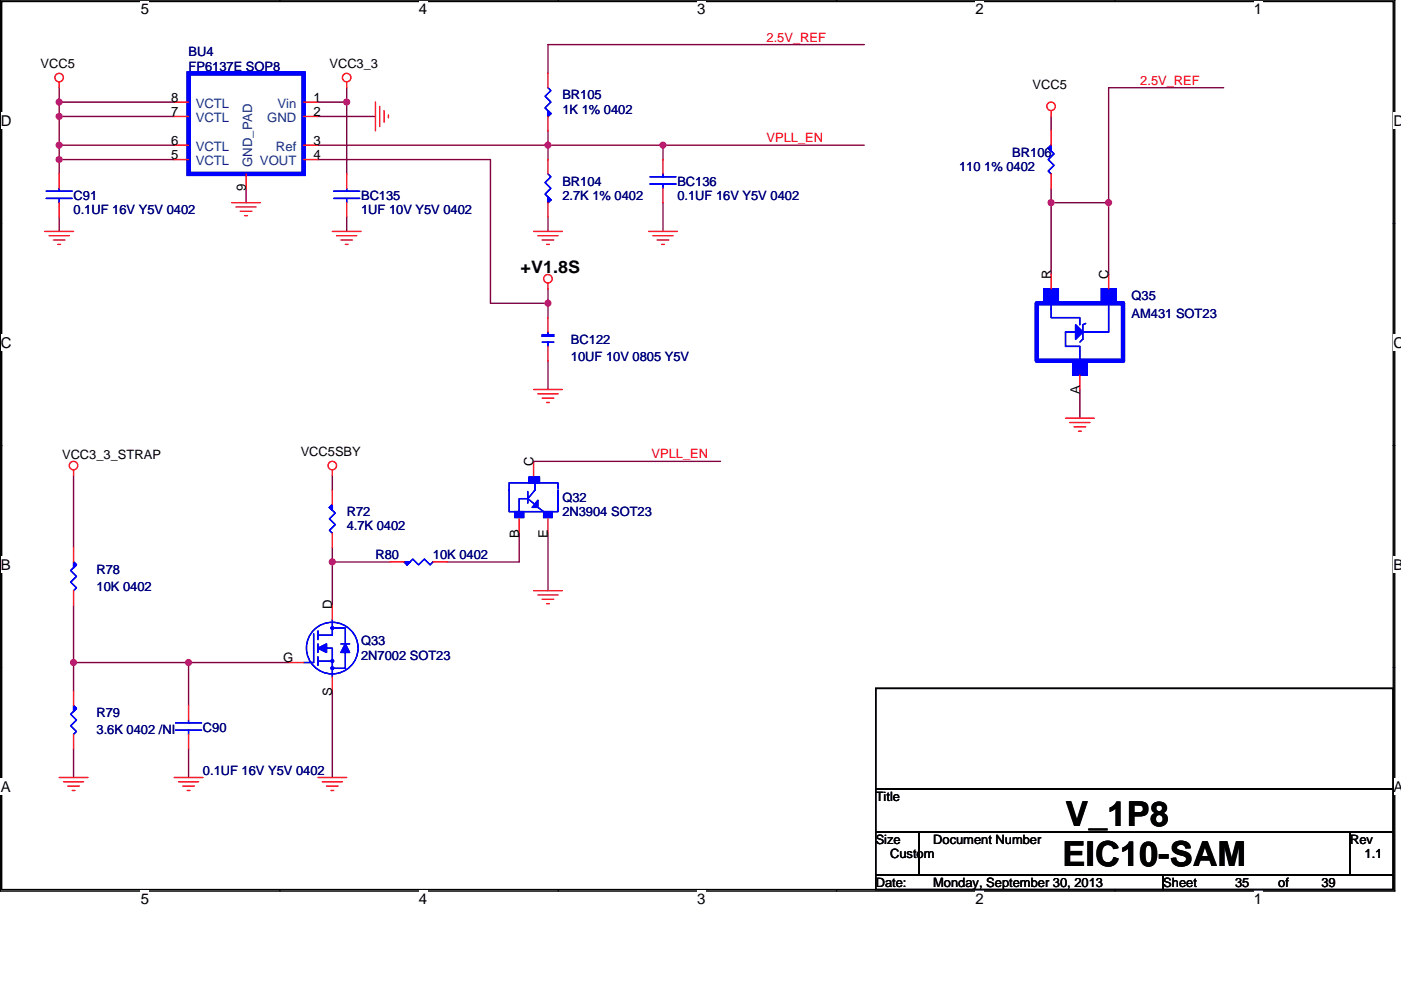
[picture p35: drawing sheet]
<svg xmlns="http://www.w3.org/2000/svg" width="297mm" height="210mm" viewBox="0 0 297 210" stroke-linecap="round" stroke-linejoin="round" font-family="sans-serif">
<defs><g id="words">
<g font-size="7.3">
<text x="225.9" y="175.2">V_1P8</text>
<text x="225.3" y="183.7">EIC10-SAM</text>
</g>
<text font-size="3.6" x="110.4" y="57.9">+V1.8S</text>
<g font-size="3.2">
<text x="29.8" y="3">5</text>
<text x="88.8" y="3">4</text>
<text x="147.8" y="3">3</text>
<text x="206.9" y="3">2</text>
<text x="265.9" y="3">1</text>
<text x=".1" y="26.7">D</text>
<text x="295.5" y="26.7">D</text>
<text x=".1" y="73.7">C</text>
<text x="295.5" y="73.7">C</text>
<text x=".1" y="120.8">B</text>
<text x="295.5" y="120.8">B</text>
<text x=".1" y="167.9">A</text>
<text x="295.5" y="167.9">A</text>
<text x="29.8" y="191.6">5</text>
<text x="88.8" y="191.6">4</text>
<text x="147.8" y="191.6">3</text>
<text x="206.9" y="191.6">2</text>
<text x="265.9" y="191.6">1</text>
</g>
<g font-size="2.8">
<text x="36.3" y="21.6">8</text>
<text x="66.5" y="21.6">1</text>
<text x="36.3" y="24.7">7</text>
<text x="66.5" y="24.7">2</text>
<text x="36.3" y="33.8">5</text>
<text x="36.3" y="30.8">6</text>
<text x="66.5" y="33.8">4</text>
<text x="66.5" y="30.8">3</text>
<text x="52.2" y="40.6" transform="rotate(-90 52.2 40.6)">9</text>
<text x="222.8" y="59.1" transform="rotate(-90 222.8 59.1)">R</text>
<text x="235" y="59.1" transform="rotate(-90 235 59.1)">C</text>
<text x="228.9" y="83.6" transform="rotate(-90 228.9 83.6)">A</text>
<text x="113.1" y="98.8" transform="rotate(-90 113.1 98.8)">C</text>
<text x="110.1" y="114" transform="rotate(-90 110.1 114)">B</text>
<text x="116.2" y="114" transform="rotate(-90 116.2 114)">E</text>
<text x="70.4" y="129.2" transform="rotate(-90 70.4 129.2)">D</text>
<text x="60.1" y="140.5">G</text>
<text x="70.4" y="147.6" transform="rotate(-90 70.4 147.6)">S</text>
</g>
<g font-size="2.8" fill="#004080">
<text x="41.5" y="22.9">VCTL</text>
<text x="58.8" y="22.9">Vin</text>
<text x="41.5" y="26">VCTL</text>
<text x="56.7" y="26">GND</text>
<text x="41.5" y="35.1">VCTL</text>
<text x="41.5" y="32">VCTL</text>
<text x="53.4" y="35.4" transform="rotate(-90 53.4 35.4)">GND_PAD</text>
<text x="55.1" y="35.1">VOUT</text>
<text x="58.5" y="32">Ref</text>
</g>
<g font-size="2.7" fill="#000080">
<text x="40" y="11.9">BU4</text>
<text x="40" y="15">FP6137E SOP8</text>
<text x="119.2" y="21.1">BR105</text>
<text x="119.2" y="24.1">1K 1% 0402</text>
<text x="214.6" y="33.3">BR106</text>
<text x="119.2" y="39.3">BR104</text>
<text x="143.6" y="39.3">BC136</text>
<text x="203.3" y="36.3">110 1% 0402</text>
<text x="15.6" y="42.4">C91</text>
<text x="15.6" y="45.4">0.1UF 16V Y5V 0402</text>
<text x="76.6" y="42.4">BC135</text>
<text x="76.6" y="45.4">1UF 10V Y5V 0402</text>
<text x="119.2" y="42.4">2.7K 1% 0402</text>
<text x="143.6" y="42.4">0.1UF 16V Y5V 0402</text>
<text x="239.9" y="63.7">Q35</text>
<text x="239.9" y="67.4">AM431 SOT23</text>
<text x="121" y="76.5">10UF 10V 0805 Y5V</text>
<text x="121" y="72.9">BC122</text>
<text x="119.2" y="106.4">Q32</text>
<text x="73.5" y="109.5">R72</text>
<text x="73.5" y="112.5">4.7K 0402</text>
<text x="119.2" y="109.5">2N3904 SOT23</text>
<text x="79.6" y="118.6">R80</text>
<text x="91.8" y="118.6">10K 0402</text>
<text x="20.5" y="121.6">R78</text>
<text x="20.5" y="125.3">10K 0402</text>
<text x="76.6" y="136.9">Q33</text>
<text x="76.6" y="139.9">2N7002 SOT23</text>
<text x="20.5" y="152.1">R79</text>
<text x="20.5" y="155.8">3.6K 0402 /NI</text>
<text x="43" y="155.2">C90</text>
<text x="43" y="164.3">0.1UF 16V Y5V 0402</text>
</g>
<g font-size="2.7" fill="#f00">
<text x="162.5" y="8.8">2.5V_REF</text>
<text x="241.8" y="18">2.5V_REF</text>
<text x="162.5" y="30.2">VPLL_EN</text>
<text x="138.1" y="97.2">VPLL_EN</text>
</g>
<g font-size="2.7">
<text x="8.6" y="14.4">VCC5</text>
<text x="69.8" y="14.4">VCC3_3</text>
<text x="218.9" y="18.9">VCC5</text>
<text x="13.2" y="97.3">VCC3_3_STRAP</text>
<text x="63.8" y="96.6">VCC5SBY</text>
<text x="185.7" y="169.8">Title</text>
<text x="185.7" y="178.9">Size</text>
<text x="197.9" y="178.9">Document Number</text>
<text x="286.3" y="178.9">Rev</text>
<text x="188.7" y="182">Custom</text>
<text x="289.3" y="182">1.1</text>
<text x="185.7" y="188.1">Date:</text>
<text x="197.9" y="188.1">Monday, September 30, 2013</text>
<text x="246.6" y="188.1">Sheet</text>
<text x="261.9" y="188.1">35</text>
<text x="271" y="188.1">of</text>
<text x="280.2" y="188.1">39</text>
</g>
</g></defs>
<path d="M.1 0h295.6v189h-295.6zM.4 .3h295v188.4h-295z" fill="none" stroke="#000" stroke-width=".3"/>
<g fill="#fff">
<path d="M29.8 .2h1.8v3.5h-1.8z"/>
<path d="M29.8 188.8h1.8v3.5h-1.8z"/>
</g>
<path d="M59.3 0v.3M59.3 188.7v.3" fill="none" stroke="#000" stroke-width=".3"/>
<g fill="#fff">
<path d="M88.8 .2h1.8v3.5h-1.8z"/>
<path d="M88.8 188.8h1.8v3.5h-1.8z"/>
</g>
<path d="M118.4 0v.3M118.4 188.7v.3" fill="none" stroke="#000" stroke-width=".3"/>
<g fill="#fff">
<path d="M147.8 .2h1.8v3.5h-1.8z"/>
<path d="M147.8 188.8h1.8v3.5h-1.8z"/>
</g>
<path d="M177.4 0v.3M177.4 188.7v.3" fill="none" stroke="#000" stroke-width=".3"/>
<g fill="#fff">
<path d="M206.9 .2h1.7v3.5h-1.7z"/>
<path d="M206.9 188.8h1.7v3.5h-1.7z"/>
</g>
<path d="M236.4 0v.3M236.4 188.7v.3" fill="none" stroke="#000" stroke-width=".3"/>
<g fill="#fff">
<path d="M265.9 .2h1.7v3.5h-1.7z"/>
<path d="M265.9 188.8h1.7v3.5h-1.7z"/>
<path d="M.1 23.9h2.3v3.5h-2.3z"/>
<path d="M295.5 23.9h1.5v3.5h-1.5z"/>
<path d="M.1 70.9h2.3v3.5h-2.3z"/>
<path d="M295.5 70.9h1.5v3.5h-1.5z"/>
</g>
<path d="M.1 47.4h.3M295.4 47.4h.3" fill="none" stroke="#000" stroke-width=".3"/>
<g fill="#fff">
<path d="M.1 118h2.1v3.5h-2.1z"/>
<path d="M295.5 118h1.5v3.5h-1.5z"/>
</g>
<path d="M.1 94.5h.3M295.4 94.5h.3" fill="none" stroke="#000" stroke-width=".3"/>
<path d="M.2 94.4l.2 .1-.2 .1zM295.4 94.5l.1-.1v.2z" fill="#000" stroke="#000" stroke-width=".21"/>
<g fill="#fff">
<path d="M.1 165.1h2.2v3.5h-2.2z"/>
<path d="M295.5 165.1h1.5v3.5h-1.5z"/>
</g>
<path d="M.1 141.6h.3M185.7 146h109.7v21.3h-109.7zM295.4 141.6h.3M185.7 176.5h9.1v9.1h-9.1zM185.7 167.3h109.7v9.2h-109.7zM194.8 176.5h91.5v9.1h-91.5zM286.3 176.5h9.1v9.1h-9.1zM185.7 185.6h60.9v3.1h-60.9zM246.6 185.6h48.8v3.1h-48.8z" fill="none" stroke="#000" stroke-width=".3"/>
<g fill="none" stroke="#800040" stroke-width=".3">
<path d="M12.5 18.6v3.1M73.5 18.6v3.1M183.2 9.5h-67v6.1M259.4 18.6h-24.3v24.4M12.5 24.7h24.4M12.5 21.7h24.4M12.5 33.8h24.4M12.5 30.8h24.4M12.5 24.7v6.1M12.5 33.8v3.1M12.5 21.7v3M12.5 30.8v3"/>
<path d="M52.2 39.9v3.1M67.4 30.8h48.8M67.4 33.8h36.6v30.5h12.2M67.4 24.7h12.2M67.4 21.7h6.1M73.5 21.7v15.2M116.2 30.8h24.4M116.2 30.8v3M116.2 27.7v3.1M140.6 30.8v3M140.6 30.8h42.6M222.9 39.9v3.1"/>
<path d="M222.9 24.7v3M12.5 46v3.1M73.5 46v3.1M116.2 46v3.1M140.6 43v6.1M222.9 43v15.2M222.9 43h12.2M235.1 43v15.2M116.2 64.3v3.1M116.2 76.5v6.1M116.2 61.3v3M113.1 97.9h39.7"/>
<path d="M229 82.6v6.1M15.6 100.9v15.2M70.5 119.2h12.2M70.5 119.2v9.1M70.5 100.9v3M70.5 116.1v3.1M110.1 113.1v6.1h-15.3M116.2 113.1v12.2M15.6 128.3v12.2M15.6 158.8v6.1M15.6 140.5v6.1M15.6 140.5h24.4"/>
<path d="M40 140.5v9.2M40 158.8v6.1M40 140.5h21.3M70.5 146.6v18.3"/>
</g>
<g fill="#f0f" stroke="#f0f" stroke-width=".3">
<circle cx="12.5" cy="30.8" r=".61"/>
<circle cx="12.5" cy="24.7" r=".61"/>
<circle cx="140.6" cy="30.8" r=".61"/>
<circle cx="116.2" cy="30.8" r=".61"/>
<circle cx="116.2" cy="64.3" r=".61"/>
<circle cx="12.5" cy="21.6" r=".61"/>
<circle cx="12.5" cy="33.8" r=".61"/>
<circle cx="73.5" cy="21.6" r=".61"/>
<circle cx="222.8" cy="43" r=".61"/>
<circle cx="235" cy="43" r=".61"/>
<circle cx="70.4" cy="119.2" r=".61"/>
<circle cx="40" cy="140.5" r=".61"/>
<circle cx="15.6" cy="140.5" r=".61"/>
</g>
<g fill="none" stroke="#f00" stroke-width=".3">
<path d="M12.5 17.4v1.2M73.5 17.4v1.2M116.2 15.6v3M12.5 36.9v3M36.9 21.7h3.1M36.9 30.8h3.1M36.9 33.8h3.1M36.9 24.7h3.1M52.2 36.9v3M64.4 21.7h3M64.4 30.8h3M64.4 33.8h3"/>
<path d="M64.4 24.7h3M73.5 36.9v3M79.6 21.7v6M80.5 22.6v4.2M81.4 23.5v2.4M82.4 24.4v.6M116.2 24.7v3M116.2 33.8v3.1M140.6 33.8v3.1M140.6 39.9v3.1M222.9 27.7v3.1M222.9 36.9v3"/>
<path d="M222.9 23.5v1.2M9.5 49.1h6.1M10.4 50h4.3M11.3 50.9h2.5M12.3 51.8h.5M12.5 43v3M49.1 43h6.1M50 43.9h4.3M50.9 44.8h2.5M51.9 45.7h.6M70.5 49.1h6.1M71.4 50h4.2"/>
<path d="M72.3 50.9h2.4M73.2 51.8h.6M73.5 43v3M113.1 49.1h6.1M114 50h4.3M115 50.9h2.4M115.9 51.8h.6M116.2 43v3M137.5 49.1h6.1M138.4 50h4.3M139.3 50.9h2.5M140.3 51.8h.6"/>
<path d="M222.9 58.2v3.1M235.1 58.2v3.1M116.2 60v1.3M116.2 67.4v3M116.2 73.5v3M229 79.6v3M15.6 99.7v1.2M70.5 99.7v1.2M113.1 82.6h6.1M113.1 97.9v3M114 83.5h4.3M115 84.4h2.4"/>
<path d="M115.9 85.4h.6M225.9 88.7h6.1M226.8 89.6h4.3M227.7 90.5h2.5M228.7 91.5h.6M15.6 116.1v3.1M70.5 103.9v3.1M70.5 113.1v3M82.7 119.2h3M91.8 119.2h3M110.1 110v3.1M116.2 110v3.1"/>
<path d="M15.6 125.3v3M70.5 128.3v3.1M113.1 125.3h6.1M114 126.2h4.3M115 127.1h2.4M115.9 128h.6M15.6 146.6v3.1M15.6 155.8v3M40 149.7v3M40 155.8v3M61.3 140.5h3.1M70.5 143.6v3"/>
<path d="M12.5 164.9h6.1M13.5 165.8h4.2M14.4 166.7h2.4M15.3 167.7h.6M36.9 164.9h6.1M37.8 165.8h4.3M38.8 166.7h2.4M39.7 167.7h.6M67.4 164.9h6.1M68.3 165.8h4.3M69.2 166.7h2.5M70.2 167.7h.6"/>
<circle cx="12.5" cy="16.5" r=".9"/>
<circle cx="73.5" cy="16.5" r=".9"/>
<circle cx="222.9" cy="22.5" r=".9"/>
<circle cx="116.2" cy="59.1" r=".9"/>
<circle cx="15.6" cy="98.7" r=".9"/>
<circle cx="70.5" cy="98.7" r=".9"/>
</g>
<g fill="none" stroke="#00f" stroke-width=".3">
<path d="M116.2 18.6l.6 .6-1.2 1.2 1.2 1.3-1.2 1.2 1.2 1.2-.6 .6M12.5 39.9v.7M73.5 39.9v.7M116.2 36.9l.6 .6-1.2 1.2 1.2 1.2-1.2 1.3 1.2 1.2-.6 .6M137.8 39h5.5M137.8 37.5h5.5M140.6 36.9v.6M140.6 39v.9M222.9 30.8l-.7 .6 1.3 1.2-1.3 1.2 1.3 1.3-1.3 1.2 .7 .6M9.8 42.1h5.5M9.8 40.6h5.5M12.5 42.1v.9"/>
<path d="M70.8 42.1h5.5M70.8 40.6h5.5M73.5 42.1v.9M115 72.6h2.4M116.2 72.6v.9M116.2 70.4v.6M221.3 64.3v-3h3.1v3M222.9 64.6v2.8h6.1v1.5M227.4 76.5v3.1h3.1v-3.1M228 70.4h-2.1v3.1h3.1v3M230.2 68.6l-.6 .3v3l-.6 .7M233.5 64.3v-3h3.1v3"/>
<path d="M235.1 64.6v5.8h-5.5M15.6 119.2l.6 .6-1.2 1.2 1.2 1.2-1.2 1.3 1.2 1.2-.6 .6M70.5 107l-.7 .6 1.3 1.2-1.3 1.2 1.3 1.3-1.3 1.2 .7 .6M85.7 119.2l.6 .6 1.2-1.2 1.2 1.2 1.3-1.2 1.2 1.2 .6-.6M109.2 108.5v1.2h1.8v-1.2M111.9 105.8h-1.8v2.7M111.9 104.2v2.5M112.2 102.4v-1.2h2.2v1.2M113.1 107h.1M113.4 102.7v1.2l-1.5 1.9 1.5 1.2M114 107.6l1.3 .9v1.2h1.8v-1.2M118.3 103.7v-1.3h-10.4v6.1h10.4v-4.6"/>
<path d="M66.5 134.4v6.1h-2.1M67.4 136.6v1.8M67.4 133.8v1.9M67.4 139.3v1.8M67.4 137.5h3.1v2.7M70.5 133.2h2.7v8.6h-2.7M70.5 131.4v3.3h-3.1M72.3 136.6h1.8M15.6 149.7l.6 .6-1.2 1.2 1.2 1.2-1.2 1.2 1.2 1.3-.6 .6M37.2 154.9h5.5M37.2 153.3h5.5M40 152.7v.6"/>
<path d="M40 154.9v.9M67.4 140.2h3.1v3.4"/>
<circle cx="70.4" cy="137.5" r="5.5"/>
</g>
<g fill="#00f" stroke="#00f" stroke-width=".3">
<path d="M114 106.1v1.5h-1.2z"/>
<path d="M73.2 136.6l.9 1.8h-1.8z"/>
<path d="M67.4 137.5l1.8-.9v1.8z"/>
<path d="M228 68.9l1.6 1.5-1.6 1.5z"/>
<path d="M85.7 119.2h1.2l-.6 .6 .6-.6-.6 .6z" fill-rule="evenodd"/>
<path d="M85.7 119.2h1.2l-.6 .6 .6-.6-.6 .6z" fill-rule="evenodd"/>
<path d="M112.2 101.2h2.2v1.2h-2.2z" fill-rule="evenodd"/>
<path d="M109.2 108.5h1.8v1.2h-1.8z" fill-rule="evenodd"/>
<path d="M115.3 108.5h1.8v1.2h-1.8z" fill-rule="evenodd"/>
<path d="M112.2 101.2h2.2v1.2h-2.2z" fill-rule="evenodd"/>
<path d="M109.2 108.5h1.8v1.2h-1.8z" fill-rule="evenodd"/>
<path d="M115.3 108.5h1.8v1.2h-1.8z" fill-rule="evenodd"/>
<path d="M115 71h2.4v.3h-2.4z" fill-rule="evenodd"/>
<path d="M115 71h2.4v.3h-2.4z" fill-rule="evenodd"/>
<path d="M116.2 23.5l.6 .6-.6 .6v-1.2l.6 .6z" fill-rule="evenodd"/>
<path d="M116.2 23.5l.6 .6-.6 .6v-1.2l.6 .6z" fill-rule="evenodd"/>
<path d="M15.6 149.7l.6 .6-.6 .6 .6-.6-.6 .6z" fill-rule="evenodd"/>
<path d="M15.6 149.7l.6 .6-.6 .6 .6-.6-.6 .6z" fill-rule="evenodd"/>
<path d="M222.2 31.4l.7-.6v1.2z" fill-rule="evenodd"/>
<path d="M222.2 31.4l.7-.6v1.2z" fill-rule="evenodd"/>
<path d="M15.6 119.2l.6 .6-.6 .6 .6-.6-.6 .6z" fill-rule="evenodd"/>
<path d="M15.6 119.2l.6 .6-.6 .6 .6-.6-.6 .6z" fill-rule="evenodd"/>
<path d="M221.3 61.3h3.1v3h-3.1z" fill-rule="evenodd"/>
<path d="M233.5 61.3h3.1v3h-3.1z" fill-rule="evenodd"/>
<path d="M227.4 76.5h3.1v3.1h-3.1z" fill-rule="evenodd"/>
<path d="M221.3 61.3h3.1v3h-3.1z" fill-rule="evenodd"/>
<path d="M233.5 61.3h3.1v3h-3.1z" fill-rule="evenodd"/>
<path d="M227.4 76.5h3.1v3.1h-3.1z" fill-rule="evenodd"/>
<path d="M69.8 107.6l.7-.6v1.2z" fill-rule="evenodd"/>
<path d="M69.8 107.6l.7-.6v1.2z" fill-rule="evenodd"/>
<path d="M116.2 41.8l.6 .6-.6 .6v-1.2l.6 .6z" fill-rule="evenodd"/>
<path d="M116.2 41.8l.6 .6-.6 .6v-1.2l.6 .6z" fill-rule="evenodd"/>
<circle cx="70.4" cy="133.2" r=".29"/>
<circle cx="70.4" cy="140.2" r=".29"/>
<circle cx="70.4" cy="141.7" r=".29"/>
</g>
<path d="M40 15.6h24.4v21.3h-24.4zM219.8 64.3h18.3v12.2h-18.3z" fill="none" stroke="#00f" stroke-width=".91"/>
<use href="#words"/>
</svg>
